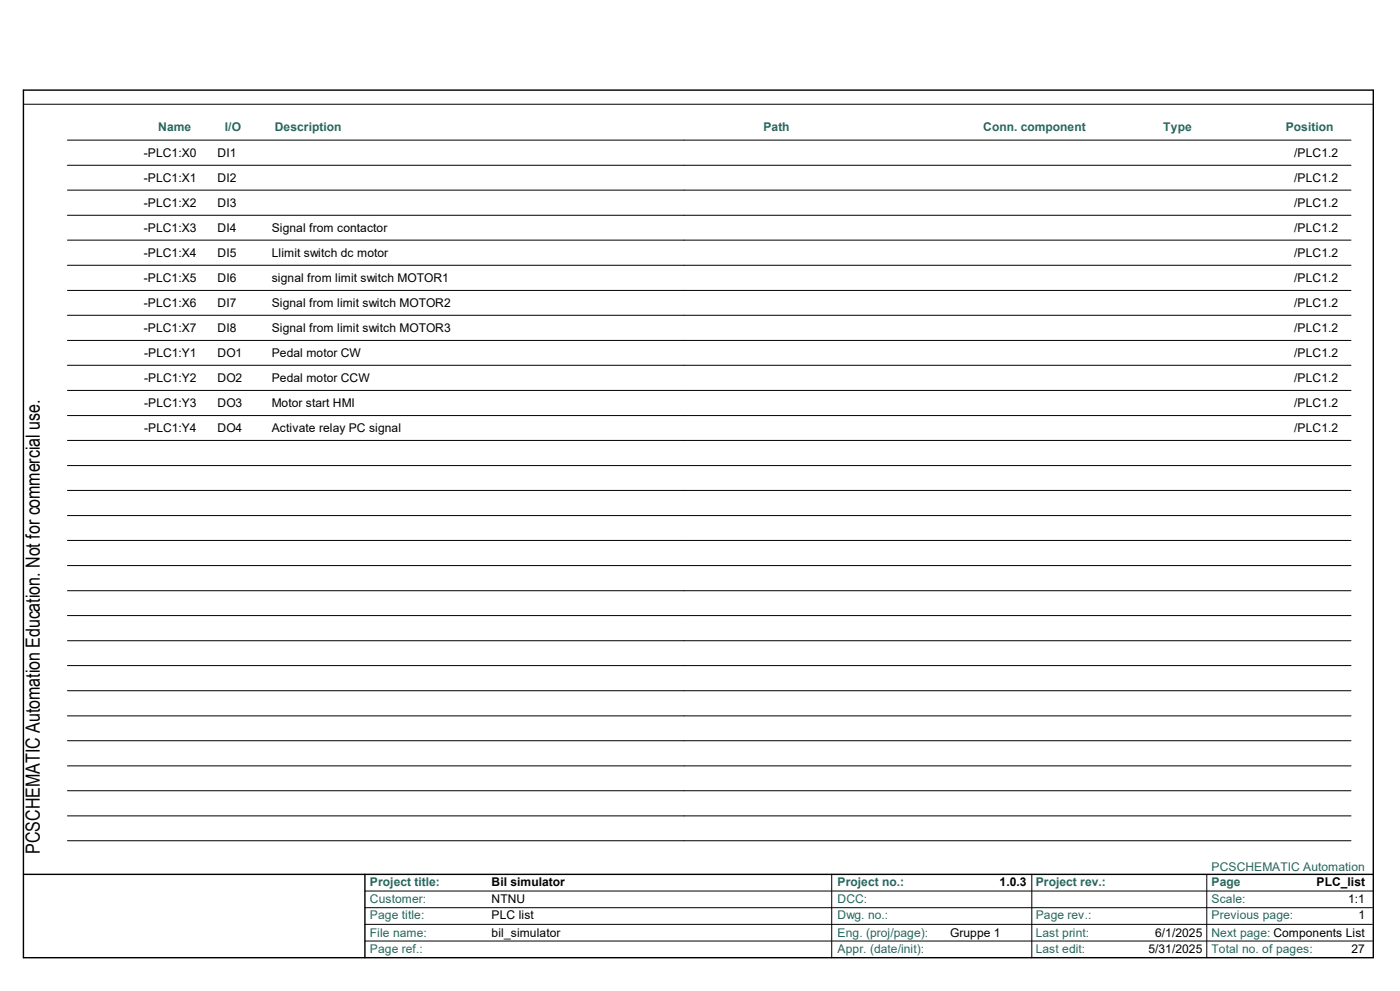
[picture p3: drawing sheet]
<svg xmlns="http://www.w3.org/2000/svg" width="420mm" height="297mm" viewBox="0 0 420 297" stroke-linecap="round" stroke-linejoin="round" font-family="sans-serif">
<defs><g id="words">
<text font-size="5.9" x="12" y="255.9" transform="rotate(-90 12 255.9)">PCSCHEMATIC Automation Education. Not for commercial use.</text>
<g font-size="3.6" fill="#27675f">
<text x="47.5" y="39.3">Name</text>
<text x="67.5" y="39.3">I/O</text>
<text x="82.5" y="39.3">Description</text>
<text x="229" y="39.3">Path</text>
<text x="295" y="39.3">Conn. component</text>
<text x="349" y="39.3">Type</text>
<text x="385.7" y="39.3">Position</text>
<text x="363.5" y="260.9">PCSCHEMATIC Automation</text>
<text x="111" y="265.5">Project title:</text>
<text x="251.3" y="265.5">Project no.:</text>
<text x="310.7" y="265.5">Project rev.:</text>
<text x="363.5" y="265.5">Page</text>
<text x="111" y="270.7">Customer:</text>
<text x="111" y="275.5">Page title:</text>
<text x="251.3" y="275.5">Dwg. no.:</text>
<text x="251.3" y="270.7">DCC:</text>
<text x="310.7" y="275.5">Page rev.:</text>
<text x="363.5" y="275.5">Previous page:</text>
<text x="363.5" y="270.7">Scale:</text>
<text x="111" y="280.8">File name:</text>
<text x="251.3" y="280.8">Eng. (proj/page):</text>
<text x="310.7" y="280.8">Last print:</text>
<text x="363.5" y="280.8">Next page: Components List</text>
<text x="111" y="285.5">Page ref.:</text>
<text x="251.3" y="285.5">Appr. (date/init):</text>
<text x="310.7" y="285.5">Last edit:</text>
<text x="363.5" y="285.5">Total no. of pages:</text>
</g>
<g font-size="3.6">
<text x="43.2" y="47">-PLC1:X0</text>
<text x="65.3" y="47">DI1</text>
<text x="388.3" y="47">/PLC1.2</text>
<text x="43.2" y="54.4">-PLC1:X1</text>
<text x="65.3" y="54.4">DI2</text>
<text x="388.3" y="54.4">/PLC1.2</text>
<text x="43.2" y="62">-PLC1:X2</text>
<text x="65.3" y="62">DI3</text>
<text x="388.3" y="62">/PLC1.2</text>
<text x="43.2" y="69.4">-PLC1:X3</text>
<text x="65.3" y="69.4">DI4</text>
<text x="81.5" y="69.4">Signal from contactor</text>
<text x="388.3" y="69.4">/PLC1.2</text>
<text x="43.2" y="77">-PLC1:X4</text>
<text x="65.3" y="77">DI5</text>
<text x="81.5" y="77">Llimit switch dc motor</text>
<text x="388.3" y="77">/PLC1.2</text>
<text x="43.2" y="84.5">-PLC1:X5</text>
<text x="65.3" y="84.5">DI6</text>
<text x="81.5" y="84.5">signal from limit switch MOTOR1</text>
<text x="388.3" y="84.5">/PLC1.2</text>
<text x="43.2" y="91.9">-PLC1:X6</text>
<text x="65.3" y="91.9">DI7</text>
<text x="81.5" y="91.9">Signal from limit switch MOTOR2</text>
<text x="388.3" y="91.9">/PLC1.2</text>
<text x="43.2" y="99.5">-PLC1:X7</text>
<text x="65.3" y="99.5">DI8</text>
<text x="81.5" y="99.5">Signal from limit switch MOTOR3</text>
<text x="388.3" y="99.5">/PLC1.2</text>
<text x="43.3" y="106.9">-PLC1:Y1</text>
<text x="65.3" y="106.9">DO1</text>
<text x="81.5" y="106.9">Pedal motor CW</text>
<text x="388.3" y="106.9">/PLC1.2</text>
<text x="43.3" y="114.5">-PLC1:Y2</text>
<text x="65.3" y="114.5">DO2</text>
<text x="81.5" y="114.5">Pedal motor CCW</text>
<text x="388.3" y="114.5">/PLC1.2</text>
<text x="43.3" y="121.9">-PLC1:Y3</text>
<text x="65.3" y="121.9">DO3</text>
<text x="81.5" y="121.9">Motor start HMI</text>
<text x="388.3" y="121.9">/PLC1.2</text>
<text x="43.3" y="129.5">-PLC1:Y4</text>
<text x="65.3" y="129.5">DO4</text>
<text x="81.5" y="129.5">Activate relay PC signal</text>
<text x="388.3" y="129.5">/PLC1.2</text>
<text x="147.5" y="265.5">Bil simulator</text>
<text x="299.9" y="265.5">1.0.3</text>
<text x="395" y="265.5">PLC_list</text>
<text x="147.5" y="270.7">NTNU</text>
<text x="147.5" y="275.5">PLC list</text>
<text x="404.5" y="270.7">1:1</text>
<text x="407.5" y="275.5">1</text>
<text x="147.5" y="280.8">bil_simulator</text>
<text x="285.1" y="280.8">Gruppe 1</text>
<text x="346.5" y="280.8">6/1/2025</text>
<text x="344.5" y="285.5">5/31/2025</text>
<text x="405.5" y="285.5">27</text>
</g>
</g></defs>
<path d="M7 27h405v260h-405zM7 262h405M109.5 262v25" fill="none" stroke="#000" stroke-width=".42"/>
<g fill="none" stroke="#000" stroke-width=".3">
<path d="M7.3 31.2h404.7M20.2 42h385.1M20.2 49.5h385.1M20.2 57h385.1M20.2 64.5h385.1M20.2 72h385.1M20.2 79.5h385.1M20.2 87h385.1M20.2 94.5h385.1M20.2 102h385.1M20.2 109.5h385.1M20.2 117h385.1"/>
<path d="M20.2 124.5h385.1M20.2 132h385.1M20.2 139.5h385.1M20.2 147h385.1M20.2 154.5h385.1M20.2 162h385.1M20.2 169.5h385.1M20.2 177h385.1M20.2 184.5h385.1M20.2 192h385.1M20.2 199.5h385.1M20.2 207h385.1"/>
<path d="M20.2 214.5h385.1M20.2 222h385.1M20.2 229.5h385.1M20.2 237h385.1M20.2 244.5h385.1M20.2 252h385.1M109.5 272h302.2M109.5 277h302.2M109.5 267h302.5M249.5 262v25M309.5 262v25M362 262v25"/>
<path d="M109.5 282h302.2"/>
</g>
<use href="#words"/>
</svg>
